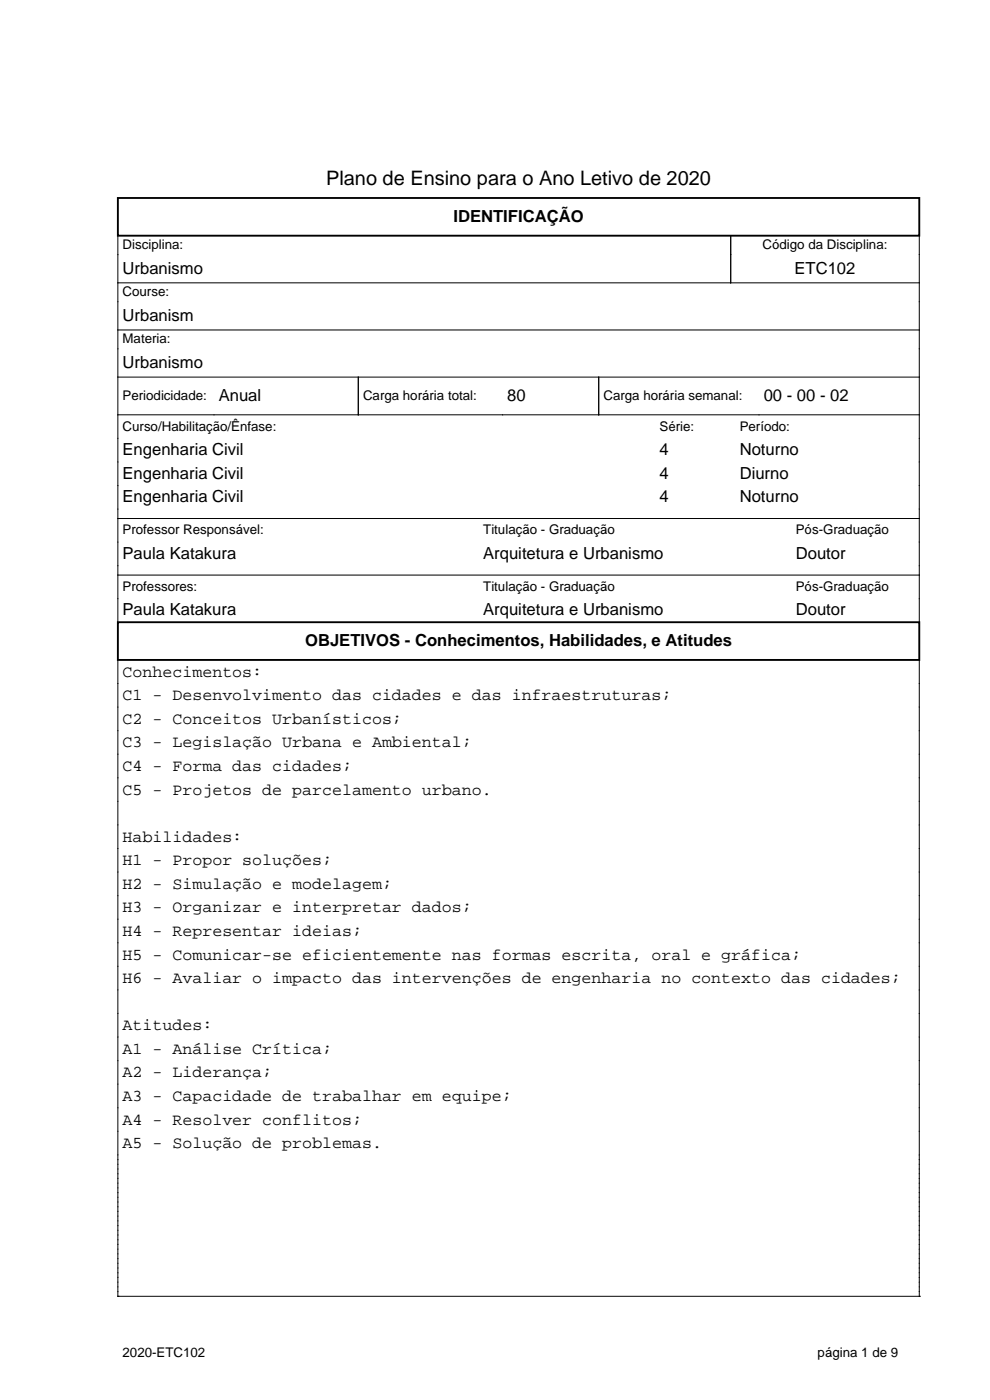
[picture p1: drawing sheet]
<svg xmlns="http://www.w3.org/2000/svg" width="210mm" height="297mm" viewBox="0 0 210 297" stroke-linecap="round" stroke-linejoin="round" font-family="sans-serif">
<defs><g id="words">
<text font-size="4.2" x="69.2" y="39.3">Plano de Ensino para o Ano Letivo de 2020</text>
<g font-size="3.5">
<text x="96.2" y="47.1">IDENTIFICAÇÃO</text>
<text x="26" y="58.1">Urbanismo</text>
<text x="168.5" y="58.1">ETC102</text>
<text x="26" y="68.1">Urbanism</text>
<text x="26" y="78.1">Urbanismo</text>
<text x="46.4" y="85.1">Anual</text>
<text x="107.6" y="85.1">80</text>
<text x="162" y="85.1">00 - 00 - 02</text>
<text x="26" y="96.6">Engenharia Civil</text>
<text x="26" y="101.6">Engenharia Civil</text>
<text x="139.9" y="96.6">4</text>
<text x="139.9" y="101.6">4</text>
<text x="156.9" y="96.6">Noturno</text>
<text x="156.9" y="101.6">Diurno</text>
<text x="26" y="106.6">Engenharia Civil</text>
<text x="139.9" y="106.6">4</text>
<text x="156.9" y="106.6">Noturno</text>
<text x="26" y="118.6">Paula Katakura</text>
<text x="102.5" y="118.6">Arquitetura e Urbanismo</text>
<text x="168.8" y="118.6">Doutor</text>
<text x="26" y="130.6">Paula Katakura</text>
<text x="102.5" y="130.6">Arquitetura e Urbanismo</text>
<text x="168.8" y="130.6">Doutor</text>
<text x="64.7" y="137.1">OBJETIVOS - Conhecimentos, Habilidades, e Atitudes</text>
<text x="26" y="143.6">Conhecimentos:</text>
<text x="26" y="148.6">C1 - Desenvolvimento das cidades e das infraestruturas;</text>
<text x="26" y="153.6">C2 - Conceitos Urbanísticos;</text>
<text x="26" y="158.6">C3 - Legislação Urbana e Ambiental;</text>
<text x="26" y="163.6">C4 - Forma das cidades;</text>
<text x="26" y="168.6">C5 - Projetos de parcelamento urbano.</text>
<text x="26" y="178.6">Habilidades:</text>
<text x="26" y="183.6">H1 - Propor soluções;</text>
<text x="26" y="188.6">H2 - Simulação e modelagem;</text>
<text x="26" y="193.6">H3 - Organizar e interpretar dados;</text>
<text x="26" y="198.6">H4 - Representar ideias;</text>
<text x="26" y="203.6">H5 - Comunicar-se eficientemente nas formas escrita, oral e gráfica;</text>
<text x="26" y="208.6">H6 - Avaliar o impacto das intervenções de engenharia no contexto das cidades;</text>
<text x="26" y="218.6">Atitudes:</text>
<text x="26" y="223.6">A1 - Análise Crítica;</text>
<text x="26" y="228.6">A2 - Liderança;</text>
<text x="26" y="233.6">A3 - Capacidade de trabalhar em equipe;</text>
<text x="26" y="238.6">A4 - Resolver conflitos;</text>
<text x="26" y="243.6">A5 - Solução de problemas.</text>
</g>
<g font-size="2.8">
<text x="26" y="52.8">Disciplina:</text>
<text x="161.7" y="52.8">Código da Disciplina:</text>
<text x="26" y="62.8">Course:</text>
<text x="26" y="72.8">Materia:</text>
<text x="26" y="84.8">Periodicidade:</text>
<text x="77" y="84.8">Carga horária total:</text>
<text x="128" y="84.8">Carga horária semanal:</text>
<text x="26" y="91.3">Curso/Habilitação/Ênfase:</text>
<text x="139.9" y="91.3">Série:</text>
<text x="156.9" y="91.3">Período:</text>
<text x="26" y="113.3">Professor Responsável:</text>
<text x="102.5" y="113.3">Titulação - Graduação</text>
<text x="168.8" y="113.3">Pós-Graduação</text>
<text x="26" y="125.3">Professores:</text>
<text x="102.5" y="125.3">Titulação - Graduação</text>
<text x="168.8" y="125.3">Pós-Graduação</text>
<text x="26" y="287.8">2020-ETC102</text>
<text x="173.4" y="287.8">página 1 de 9</text>
</g>
</g></defs>
<path d="M25 42h170v8h-170zM25 132h170v8h-170z" fill="none" stroke="#000" stroke-width=".4"/>
<g fill="none" stroke="#000" stroke-width=".21">
<path d="M25 50v82M155 50v10M195 50v82M25 60h170M25 70h170M25 80h170M76 80v8M127 80v8M25 88h170M25 110h170M25 140v135M25 122h170"/>
<path d="M195 140v135M25 275h.1M25 275h170M195 275h.1"/>
</g>
<use href="#words"/>
</svg>
